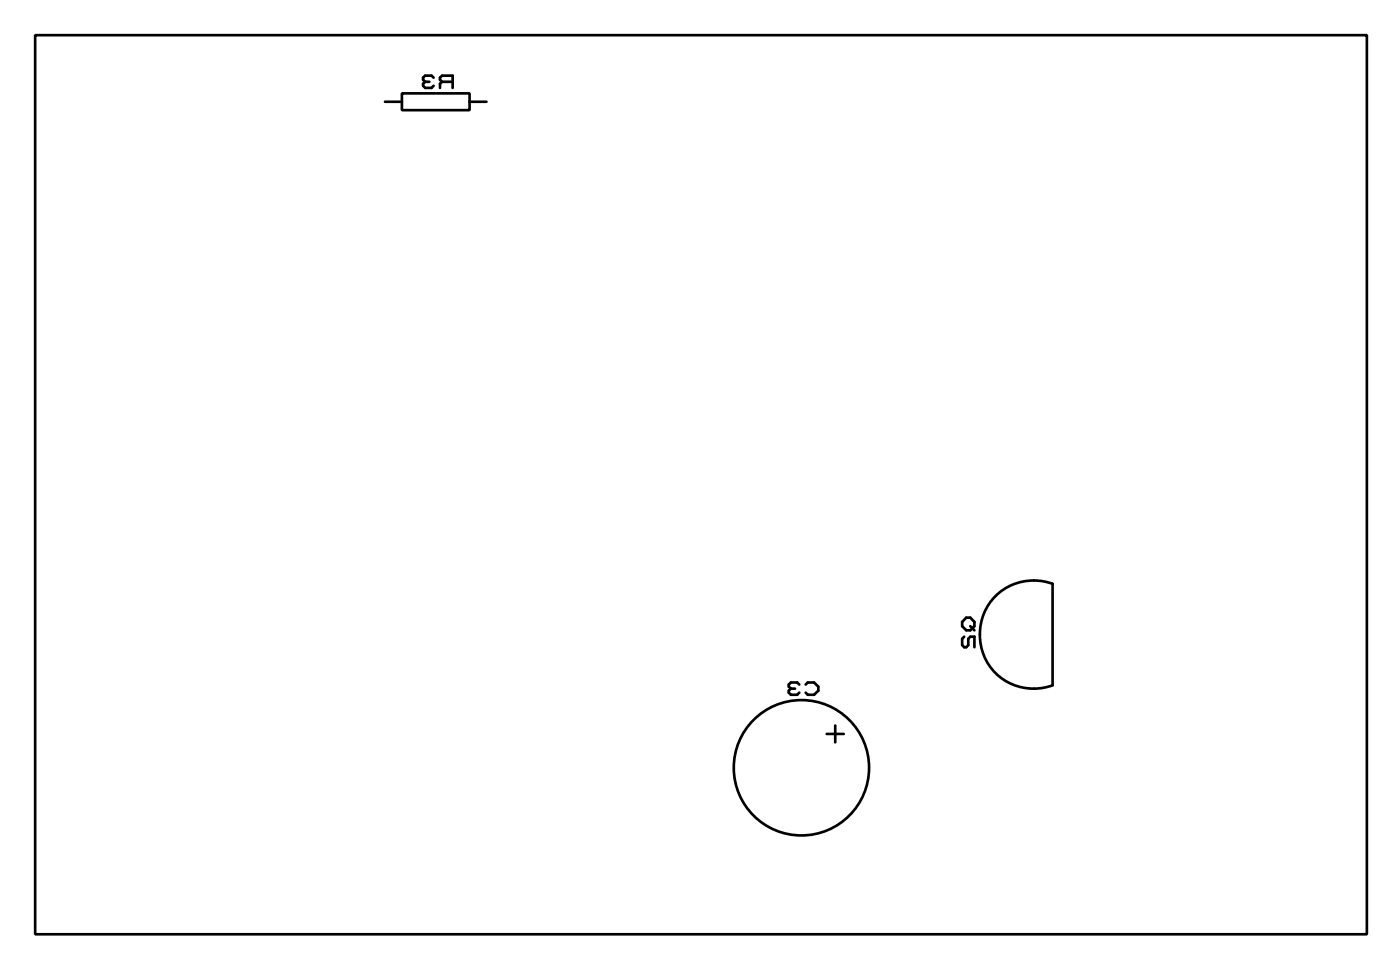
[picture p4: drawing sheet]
<svg xmlns="http://www.w3.org/2000/svg" width="105mm" height="73mm" viewBox="0 0 105 73" stroke-linecap="round" stroke-linejoin="round" font-family="sans-serif">
<g fill="none" stroke="#000" stroke-width=".2">
<path d="M2.6 2.6h100v67.5h-100zM28.9 7.6h1.3M30.2 7h5.1v1.3h-5.1zM31.9 6.1h.3M31.9 6.1l-.1 .2v.1l.1 .2h.5l.2-.2M32.6 5.8l-.2-.1h-.5l-.1 .1v.2l.1 .1M33.2 6.1l-.2-.1v-.2l.2-.1h.8v.9M33.2 6.1l-.2 .2v.3M33.2 6.1h.8M35.3 7.6h1.2M59.4 51.7l-.2 .1v.2l.2 .2h.5l.1-.2M59.4 51.7h.3"/>
<path d="M60 51.4l-.1-.2h-.5l-.2 .2v.1l.2 .2M60.5 51.4l.2-.2h.4l.3 .3v.3l-.3 .4h-.4l-.2-.2M62.1 55.1h1.3M62.7 54.5v1.2M72.4 47.8l-.2 .2v.4l.2 .2h.2l.1-.2v-.4l.2-.2h.3v.8M72.6 46.4h.3l.3 .3v.3l-.3 .3h-.3l-.4-.3v-.3zM72.9 47l.3 .3M74.8 44.8a4.1 4.1 0 0 1 4.2-1v7.6a4.1 4.1 0 0 1-4.8-1.6 4.1 4.1 0 0 1 .6-5z"/>
<circle cx="60.2" cy="57.6" r="5.1"/>
</g>
</svg>
